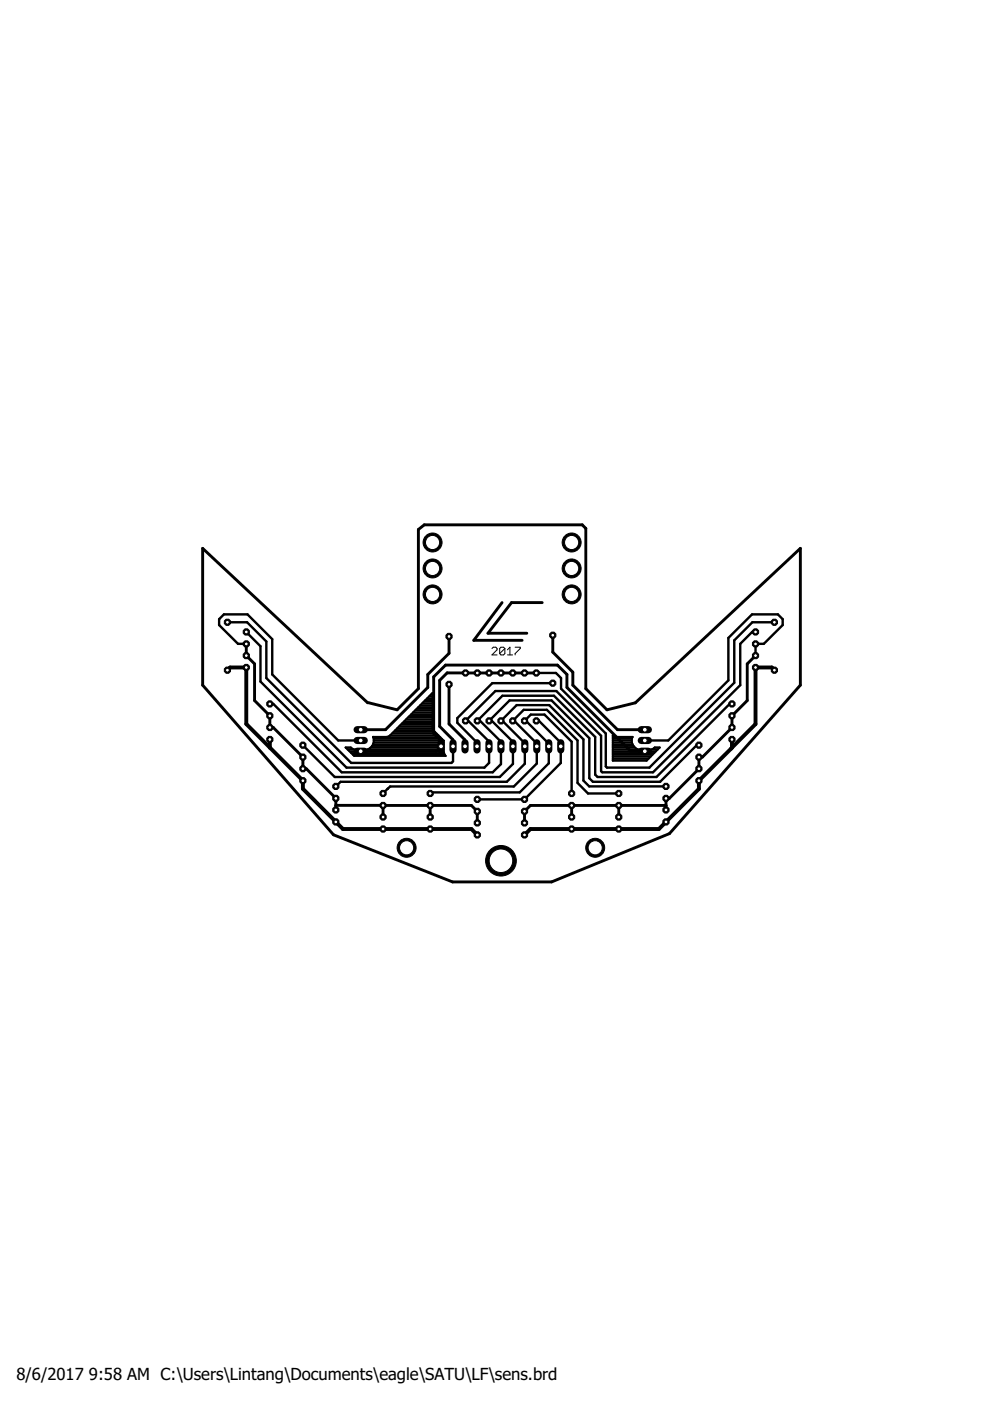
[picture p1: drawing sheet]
<svg xmlns="http://www.w3.org/2000/svg" width="210mm" height="297mm" viewBox="0 0 210 297" stroke-linecap="round" stroke-linejoin="round" font-family="sans-serif">
<defs><g id="words">
<g font-size="3.5">
<text x="3.5" y="292.5">8/6/2017</text>
<text x="18.9" y="292.5">9:58 AM C:\Users\Lintang\Documents\eagle\SATU\LF\sens.brd</text>
</g>
</g></defs>
<path d="M104.3 137.5l.3-.3h.5l.3 .3v.3l-1.1 1.1h1.1M107 137.5v1.1l-.2 .3h-.6l-.3-.3M107 137.5l-.2-.3h-.6l-.3 .3v1.1M107 137.5l-1.1 1.1M107.6 138.9h1.1M107.6 137.8l.5-.6v1.7M109.2 137.2h1.1v.3l-1.1 1.1v.3" fill="none" stroke="#000" stroke-width=".21"/>
<g fill="none" stroke="#000" stroke-width=".61">
<path d="M52.2 136.5v2.5M52.2 139l1.8 1.8v7.7l3.2 3.3v2.4h.7l6.3 6.3v2.5M95.2 134.9v3.6l-4.5 4.5v2.8l-9 8.9h-5.2M106.4 127.8l-5.9 8h10.2M115 127.8h-6.5l-5 6.5h8.2M117.2 134.7v3.6l4.3 4.2v2.8l9.4 9.4h5.8M160.2 139l-1.8 1.8v7.7l-3.2 3.3v2.5l-6.3 6.2h-.7v2.5l-6.3 6.2h-.7M160.3 136.3l-.1 .2M78 149l-35-32.7v29l27.7 31.7 25.2 10h21l25-10.3 27.8-31.4v-29l-35 32.7-6 1.5-4.5-4.5v-34l-.8-.7h-33.4l-1.3 1v33.7l-4.5 4.5-6-1.5M93.5 158.2v-1.2l-1.6-1.5v-12l2.6-2.5h23.7l2 2v2.8l13.5 13.5h3M95.2 145.1v8.4l3.3 3.3 .1 1.4M113.7 142.7h-18.9l-1.6 1.6v9.7l2.8 2.8 .1 1.4"/>
<path d="M64.2 163h.1M64.2 163h.8l6.2 6.2v2.5M71.2 170.8h28.7l1.3 1.2v2.5M81.2 170.8v2.4M91.2 170.8v2.4M121.2 170.8v2.4M131.2 170.8v2.4M141.2 170.8h-28.7l-1.3 1.2v2.5M141.2 169.3v2.4M141.2 169.2v.1"/>
</g>
<g fill="none" stroke="#000" stroke-width=".51">
<path d="M48.2 131.9h4.2l4.1 4.1v7.8l18 18h21.2l.4-.4v-3.2M52.2 136.5h-1.7l-4-4v-1.2l1-1h5l5.2 5.2v7.5l14 14h4.8M52.2 134h.1M160.2 139v-2.5h1.7l4-4v-1.2l-1-1h-5.5l-5 5v9l-12.7 12.7h-5M160.2 134h-.7l-2.5 2.5v8.8l-18.5 18.4h-10.8l-.3-.2v-7.5l-9.4-9.5h-13l-6.3 6.3h.6l4.4 4.4v4.6l-1 1h-29.2l-18.3-18.3v-7.5l-3-3M164.2 131.9h-4.7l-3.8 3.9v9l-18 18h-9l-.3-.3v-7l-9.4-9.5v-2.2l-1.1-1.1h-4.2M57.2 149.2h.8l14.5 14.5h32l1.7-1.7v-4.8l-4.4-4.4h-.6l5.3-5.3h11l8.7 8.8v8l.5 .4h12.5l15.5-15.5h.5M64.2 158h.1M78 149h.2M93.5 158.2l-1 1.1h-16M103.7 157.9v.3M113.7 152.8h.6l4.6 4.7v4.3l-7.7 7.7h-10"/>
<path d="M117.2 144.8h-12.8l-7.4 7.5v.9l4.1 4.2v.8M148.2 158h-.5l-7.7 7.8h-14.3l-.8-.8v-8.5l-8-8h-8.9l-4.3 4.3h.6l4.5 4.5v4.7l-2.8 2.7h-35l-6.8-6.7M71.2 166.7l1-.9h35.3l3.8-3.9v-4.3l-4.8-4.8h-.3l3.3-3.3h7l7.2 7.3v8.7l1.2 1.2h16.3M82.2 167.2l-1 1M82.2 167.2h.1M82.2 167.2l.5-.4h26.2l4.9-4.9v-4.3l-4.8-4.8h-.3l2.3-2.3h5l6.4 6.5v9l2.3 2.2h6.5M91.2 168.2h.1M91.2 168.2l.3-.2h18.7l6.2-6.2v-4.1l-4.9-4.9h-.3l1.3-1.3h2.9l5.8 5.7v11"/>
</g>
<g fill="none" stroke="#000" stroke-width=".42">
<path d="M73.3 158.5h1.2M73.7 158.9h1.5M74.1 159.3h20M74.4 159.7h19.8M77.8 158.9h16.3M78.5 158.5h15.6M78.9 158.2h15.2M79.1 157.8h15M79.1 156.3h14.2M79.2 156.6l-.1-.4h2.9l.6-.2 9.1-9.1v7.4l.2 .6 2.2 2.1M79.2 156.6a2.02 2.02 0 0 1-1.6 2.4h-2.3l-.9-.5h-1.1l1.8 1.8h19.4l-.4-.9v-2.4M79.2 157.4h14.9"/>
<path d="M79.2 157h14.9M79.2 156.7h14.5M82.7 155.9h10.3M83.1 155.5h9.5M83.5 155.2h8.7M83.8 154.8h8.1M84.2 154.4h7.5M84.6 154.1h7.1M84.9 153.7h6.8M85.3 153.3h6.4M85.7 152.9h6M86.1 152.5h5.6"/>
<path d="M86.4 152.2h5.3M86.8 151.8h4.9M87.2 151.4h4.5M87.6 151h4.1M87.9 150.7h3.8M88.3 150.3h3.4M88.7 149.9h3M89.1 149.5h2.6M89.5 149.2h2.2M89.8 148.8h1.9M90.2 148.4h1.5M90.6 148.1h1.1"/>
<path d="M91 147.7h.7M91.3 147.3h.4M129.9 155.9v5.4h7.2l2.8-2.8h-1.1l-.9 .5h-2.3a2.06 2.06 0 0 1-1.6-2.4M129.9 155.9l.7 .3h3.5l-.1 .4M129.9 159.7h8.8M129.9 159.3h9.2M129.9 158.9h5.5M129.9 158.5h4.8M129.9 158.2h4.4M129.9 157.8h4.2M129.9 157.4h4.1M129.9 157h4.1"/>
<path d="M129.9 156.7h4.1M129.9 156.3h4.2M129.9 155.9h.1M138 158.9h1.5M138.7 158.5h1.1M74.8 160h19.5M129.9 161.2h7.3M129.9 160.8h7.7M129.9 160.4h8.1M129.9 160h8.4"/>
</g>
<path d="M48.2 142.1l.6-.6h3.4v12l12 12v1.7l8.5 8.6h27.2l1.3 1.2M57.2 156.8v1.7M155.2 158.5l-7 7v1.8l-8.5 8.5h-27.2l-1.3 1.2M155.2 156.8v1.7M164.2 142.1l-.6-.6h-3.4v12l-5 5" fill="none" stroke="#000" stroke-width=".83"/>
<circle cx="52.2" cy="141.5" r=".71" fill="#000" stroke="#000" stroke-width=".21"/>
<circle cx="52.2" cy="141.5" r=".4" fill="#fff" stroke="#000" stroke-width=".21"/>
<circle cx="52.2" cy="139" r=".71" fill="#000" stroke="#000" stroke-width=".21"/>
<circle cx="52.2" cy="139" r=".4" fill="#fff" stroke="#000" stroke-width=".21"/>
<circle cx="111.2" cy="177" r=".71" fill="#000" stroke="#000" stroke-width=".21"/>
<circle cx="111.2" cy="177" r=".4" fill="#fff" stroke="#000" stroke-width=".21"/>
<circle cx="111.2" cy="174.5" r=".71" fill="#000" stroke="#000" stroke-width=".21"/>
<circle cx="111.2" cy="174.5" r=".4" fill="#fff" stroke="#000" stroke-width=".21"/>
<circle cx="121.2" cy="175.8" r=".71" fill="#000" stroke="#000" stroke-width=".21"/>
<circle cx="121.2" cy="175.8" r=".4" fill="#fff" stroke="#000" stroke-width=".21"/>
<circle cx="121.2" cy="173.2" r=".71" fill="#000" stroke="#000" stroke-width=".21"/>
<circle cx="121.2" cy="173.2" r=".4" fill="#fff" stroke="#000" stroke-width=".21"/>
<circle cx="131.2" cy="175.8" r=".71" fill="#000" stroke="#000" stroke-width=".21"/>
<circle cx="131.2" cy="175.8" r=".4" fill="#fff" stroke="#000" stroke-width=".21"/>
<circle cx="131.2" cy="173.2" r=".71" fill="#000" stroke="#000" stroke-width=".21"/>
<circle cx="131.2" cy="173.2" r=".4" fill="#fff" stroke="#000" stroke-width=".21"/>
<circle cx="141.2" cy="174.3" r=".71" fill="#000" stroke="#000" stroke-width=".21"/>
<circle cx="141.2" cy="174.3" r=".4" fill="#fff" stroke="#000" stroke-width=".21"/>
<circle cx="141.2" cy="171.7" r=".71" fill="#000" stroke="#000" stroke-width=".21"/>
<circle cx="141.2" cy="171.7" r=".4" fill="#fff" stroke="#000" stroke-width=".21"/>
<circle cx="148.2" cy="165.5" r=".71" fill="#000" stroke="#000" stroke-width=".21"/>
<circle cx="148.2" cy="165.5" r=".4" fill="#fff" stroke="#000" stroke-width=".21"/>
<circle cx="148.2" cy="163" r=".71" fill="#000" stroke="#000" stroke-width=".21"/>
<circle cx="148.2" cy="163" r=".4" fill="#fff" stroke="#000" stroke-width=".21"/>
<circle cx="155.2" cy="156.8" r=".71" fill="#000" stroke="#000" stroke-width=".21"/>
<circle cx="155.2" cy="156.8" r=".4" fill="#fff" stroke="#000" stroke-width=".21"/>
<circle cx="155.2" cy="154.2" r=".71" fill="#000" stroke="#000" stroke-width=".21"/>
<circle cx="155.2" cy="154.2" r=".4" fill="#fff" stroke="#000" stroke-width=".21"/>
<circle cx="160.2" cy="141.5" r=".71" fill="#000" stroke="#000" stroke-width=".21"/>
<circle cx="160.2" cy="141.5" r=".4" fill="#fff" stroke="#000" stroke-width=".21"/>
<circle cx="160.2" cy="139" r=".71" fill="#000" stroke="#000" stroke-width=".21"/>
<circle cx="160.2" cy="139" r=".4" fill="#fff" stroke="#000" stroke-width=".21"/>
<circle cx="57.2" cy="156.8" r=".71" fill="#000" stroke="#000" stroke-width=".21"/>
<circle cx="57.2" cy="156.8" r=".4" fill="#fff" stroke="#000" stroke-width=".21"/>
<circle cx="57.2" cy="154.2" r=".71" fill="#000" stroke="#000" stroke-width=".21"/>
<circle cx="57.2" cy="154.2" r=".4" fill="#fff" stroke="#000" stroke-width=".21"/>
<circle cx="64.2" cy="165.5" r=".71" fill="#000" stroke="#000" stroke-width=".21"/>
<circle cx="64.2" cy="165.5" r=".4" fill="#fff" stroke="#000" stroke-width=".21"/>
<circle cx="64.2" cy="163" r=".71" fill="#000" stroke="#000" stroke-width=".21"/>
<circle cx="64.2" cy="163" r=".4" fill="#fff" stroke="#000" stroke-width=".21"/>
<circle cx="71.2" cy="174.3" r=".71" fill="#000" stroke="#000" stroke-width=".21"/>
<circle cx="71.2" cy="174.3" r=".4" fill="#fff" stroke="#000" stroke-width=".21"/>
<circle cx="71.2" cy="171.7" r=".71" fill="#000" stroke="#000" stroke-width=".21"/>
<circle cx="71.2" cy="171.7" r=".4" fill="#fff" stroke="#000" stroke-width=".21"/>
<circle cx="81.2" cy="175.8" r=".71" fill="#000" stroke="#000" stroke-width=".21"/>
<circle cx="81.2" cy="175.8" r=".4" fill="#fff" stroke="#000" stroke-width=".21"/>
<circle cx="81.2" cy="173.2" r=".71" fill="#000" stroke="#000" stroke-width=".21"/>
<circle cx="81.2" cy="173.2" r=".4" fill="#fff" stroke="#000" stroke-width=".21"/>
<circle cx="91.2" cy="175.8" r=".71" fill="#000" stroke="#000" stroke-width=".21"/>
<circle cx="91.2" cy="175.8" r=".4" fill="#fff" stroke="#000" stroke-width=".21"/>
<circle cx="91.2" cy="173.2" r=".71" fill="#000" stroke="#000" stroke-width=".21"/>
<circle cx="91.2" cy="173.2" r=".4" fill="#fff" stroke="#000" stroke-width=".21"/>
<circle cx="101.2" cy="177" r=".71" fill="#000" stroke="#000" stroke-width=".21"/>
<circle cx="101.2" cy="177" r=".4" fill="#fff" stroke="#000" stroke-width=".21"/>
<circle cx="101.2" cy="174.5" r=".71" fill="#000" stroke="#000" stroke-width=".21"/>
<circle cx="101.2" cy="174.5" r=".4" fill="#fff" stroke="#000" stroke-width=".21"/>
<circle cx="52.2" cy="136.5" r=".71" fill="#000" stroke="#000" stroke-width=".21"/>
<circle cx="52.2" cy="136.5" r=".4" fill="#fff" stroke="#000" stroke-width=".21"/>
<circle cx="52.2" cy="134" r=".71" fill="#000" stroke="#000" stroke-width=".21"/>
<circle cx="52.2" cy="134" r=".4" fill="#fff" stroke="#000" stroke-width=".21"/>
<circle cx="111.2" cy="172" r=".71" fill="#000" stroke="#000" stroke-width=".21"/>
<circle cx="111.2" cy="172" r=".4" fill="#fff" stroke="#000" stroke-width=".21"/>
<circle cx="111.2" cy="169.5" r=".71" fill="#000" stroke="#000" stroke-width=".21"/>
<circle cx="111.2" cy="169.5" r=".4" fill="#fff" stroke="#000" stroke-width=".21"/>
<circle cx="121.2" cy="170.8" r=".71" fill="#000" stroke="#000" stroke-width=".21"/>
<circle cx="121.2" cy="170.8" r=".4" fill="#fff" stroke="#000" stroke-width=".21"/>
<circle cx="121.2" cy="168.2" r=".71" fill="#000" stroke="#000" stroke-width=".21"/>
<circle cx="121.2" cy="168.2" r=".4" fill="#fff" stroke="#000" stroke-width=".21"/>
<circle cx="131.2" cy="170.8" r=".71" fill="#000" stroke="#000" stroke-width=".21"/>
<circle cx="131.2" cy="170.8" r=".4" fill="#fff" stroke="#000" stroke-width=".21"/>
<circle cx="131.2" cy="168.2" r=".71" fill="#000" stroke="#000" stroke-width=".21"/>
<circle cx="131.2" cy="168.2" r=".4" fill="#fff" stroke="#000" stroke-width=".21"/>
<circle cx="141.2" cy="169.3" r=".71" fill="#000" stroke="#000" stroke-width=".21"/>
<circle cx="141.2" cy="169.3" r=".4" fill="#fff" stroke="#000" stroke-width=".21"/>
<circle cx="141.2" cy="166.7" r=".71" fill="#000" stroke="#000" stroke-width=".21"/>
<circle cx="141.2" cy="166.7" r=".4" fill="#fff" stroke="#000" stroke-width=".21"/>
<circle cx="148.2" cy="160.5" r=".71" fill="#000" stroke="#000" stroke-width=".21"/>
<circle cx="148.2" cy="160.5" r=".4" fill="#fff" stroke="#000" stroke-width=".21"/>
<circle cx="148.2" cy="158" r=".71" fill="#000" stroke="#000" stroke-width=".21"/>
<circle cx="148.2" cy="158" r=".4" fill="#fff" stroke="#000" stroke-width=".21"/>
<circle cx="155.2" cy="151.8" r=".71" fill="#000" stroke="#000" stroke-width=".21"/>
<circle cx="155.2" cy="151.8" r=".4" fill="#fff" stroke="#000" stroke-width=".21"/>
<circle cx="155.2" cy="149.2" r=".71" fill="#000" stroke="#000" stroke-width=".21"/>
<circle cx="155.2" cy="149.2" r=".4" fill="#fff" stroke="#000" stroke-width=".21"/>
<circle cx="160.2" cy="136.5" r=".71" fill="#000" stroke="#000" stroke-width=".21"/>
<circle cx="160.2" cy="136.5" r=".4" fill="#fff" stroke="#000" stroke-width=".21"/>
<circle cx="160.2" cy="134" r=".71" fill="#000" stroke="#000" stroke-width=".21"/>
<circle cx="160.2" cy="134" r=".4" fill="#fff" stroke="#000" stroke-width=".21"/>
<circle cx="57.2" cy="151.8" r=".71" fill="#000" stroke="#000" stroke-width=".21"/>
<circle cx="57.2" cy="151.8" r=".4" fill="#fff" stroke="#000" stroke-width=".21"/>
<circle cx="57.2" cy="149.2" r=".71" fill="#000" stroke="#000" stroke-width=".21"/>
<circle cx="57.2" cy="149.2" r=".4" fill="#fff" stroke="#000" stroke-width=".21"/>
<circle cx="64.2" cy="160.5" r=".71" fill="#000" stroke="#000" stroke-width=".21"/>
<circle cx="64.2" cy="160.5" r=".4" fill="#fff" stroke="#000" stroke-width=".21"/>
<circle cx="64.2" cy="158" r=".71" fill="#000" stroke="#000" stroke-width=".21"/>
<circle cx="64.2" cy="158" r=".4" fill="#fff" stroke="#000" stroke-width=".21"/>
<circle cx="71.2" cy="169.3" r=".71" fill="#000" stroke="#000" stroke-width=".21"/>
<circle cx="71.2" cy="169.3" r=".4" fill="#fff" stroke="#000" stroke-width=".21"/>
<circle cx="71.2" cy="166.7" r=".71" fill="#000" stroke="#000" stroke-width=".21"/>
<circle cx="71.2" cy="166.7" r=".4" fill="#fff" stroke="#000" stroke-width=".21"/>
<circle cx="81.2" cy="170.8" r=".71" fill="#000" stroke="#000" stroke-width=".21"/>
<circle cx="81.2" cy="170.8" r=".4" fill="#fff" stroke="#000" stroke-width=".21"/>
<circle cx="81.2" cy="168.2" r=".71" fill="#000" stroke="#000" stroke-width=".21"/>
<circle cx="81.2" cy="168.2" r=".4" fill="#fff" stroke="#000" stroke-width=".21"/>
<circle cx="91.2" cy="170.8" r=".71" fill="#000" stroke="#000" stroke-width=".21"/>
<circle cx="91.2" cy="170.8" r=".4" fill="#fff" stroke="#000" stroke-width=".21"/>
<circle cx="91.2" cy="168.2" r=".71" fill="#000" stroke="#000" stroke-width=".21"/>
<circle cx="91.2" cy="168.2" r=".4" fill="#fff" stroke="#000" stroke-width=".21"/>
<circle cx="101.2" cy="172" r=".71" fill="#000" stroke="#000" stroke-width=".21"/>
<circle cx="101.2" cy="172" r=".4" fill="#fff" stroke="#000" stroke-width=".21"/>
<circle cx="101.2" cy="169.5" r=".71" fill="#000" stroke="#000" stroke-width=".21"/>
<circle cx="101.2" cy="169.5" r=".4" fill="#fff" stroke="#000" stroke-width=".21"/>
<path d="M75.7 159.3h1.5" fill="none" stroke="#000" stroke-width="1.5"/>
<circle cx="76.5" cy="159.3" r=".51" fill="#fff" stroke="#000" stroke-width=".21"/>
<path d="M75.7 157h1.5" fill="none" stroke="#000" stroke-width="1.5"/>
<circle cx="76.5" cy="157" r=".51" fill="#fff" stroke="#000" stroke-width=".21"/>
<path d="M75.7 154.7h1.5" fill="none" stroke="#000" stroke-width="1.5"/>
<circle cx="76.5" cy="154.7" r=".51" fill="#fff" stroke="#000" stroke-width=".21"/>
<path d="M136 159.3h1.5" fill="none" stroke="#000" stroke-width="1.5"/>
<circle cx="136.7" cy="159.3" r=".51" fill="#fff" stroke="#000" stroke-width=".21"/>
<path d="M136 157h1.5" fill="none" stroke="#000" stroke-width="1.5"/>
<circle cx="136.7" cy="157" r=".51" fill="#fff" stroke="#000" stroke-width=".21"/>
<path d="M136 154.7h1.5" fill="none" stroke="#000" stroke-width="1.5"/>
<circle cx="136.7" cy="154.7" r=".51" fill="#fff" stroke="#000" stroke-width=".21"/>
<circle cx="48.2" cy="131.9" r=".71" fill="#000" stroke="#000" stroke-width=".21"/>
<circle cx="48.2" cy="131.9" r=".4" fill="#fff" stroke="#000" stroke-width=".21"/>
<circle cx="48.2" cy="142.1" r=".71" fill="#000" stroke="#000" stroke-width=".21"/>
<circle cx="48.2" cy="142.1" r=".4" fill="#fff" stroke="#000" stroke-width=".21"/>
<circle cx="164.2" cy="142.1" r=".71" fill="#000" stroke="#000" stroke-width=".21"/>
<circle cx="164.2" cy="142.1" r=".4" fill="#fff" stroke="#000" stroke-width=".21"/>
<circle cx="164.2" cy="131.9" r=".71" fill="#000" stroke="#000" stroke-width=".21"/>
<circle cx="164.2" cy="131.9" r=".4" fill="#fff" stroke="#000" stroke-width=".21"/>
<circle cx="95.2" cy="145.1" r=".71" fill="#000" stroke="#000" stroke-width=".21"/>
<circle cx="95.2" cy="145.1" r=".4" fill="#fff" stroke="#000" stroke-width=".21"/>
<circle cx="95.2" cy="134.9" r=".71" fill="#000" stroke="#000" stroke-width=".21"/>
<circle cx="95.2" cy="134.9" r=".4" fill="#fff" stroke="#000" stroke-width=".21"/>
<circle cx="117.2" cy="144.8" r=".71" fill="#000" stroke="#000" stroke-width=".21"/>
<circle cx="117.2" cy="144.8" r=".4" fill="#fff" stroke="#000" stroke-width=".21"/>
<circle cx="117.2" cy="134.7" r=".71" fill="#000" stroke="#000" stroke-width=".21"/>
<circle cx="117.2" cy="134.7" r=".4" fill="#fff" stroke="#000" stroke-width=".21"/>
<path d="M118.9 157.5v1.5" fill="none" stroke="#000" stroke-width="1.5"/>
<circle cx="118.9" cy="158.2" r=".51" fill="#fff" stroke="#000" stroke-width=".21"/>
<path d="M116.4 157.5v1.5" fill="none" stroke="#000" stroke-width="1.5"/>
<circle cx="116.4" cy="158.2" r=".51" fill="#fff" stroke="#000" stroke-width=".21"/>
<path d="M113.8 157.5v1.5" fill="none" stroke="#000" stroke-width="1.5"/>
<circle cx="113.8" cy="158.2" r=".51" fill="#fff" stroke="#000" stroke-width=".21"/>
<path d="M111.3 157.5v1.5" fill="none" stroke="#000" stroke-width="1.5"/>
<circle cx="111.3" cy="158.2" r=".51" fill="#fff" stroke="#000" stroke-width=".21"/>
<path d="M108.8 157.5v1.5" fill="none" stroke="#000" stroke-width="1.5"/>
<circle cx="108.8" cy="158.2" r=".51" fill="#fff" stroke="#000" stroke-width=".21"/>
<path d="M106.2 157.5v1.5" fill="none" stroke="#000" stroke-width="1.5"/>
<circle cx="106.2" cy="158.2" r=".51" fill="#fff" stroke="#000" stroke-width=".21"/>
<path d="M103.7 157.5v1.5" fill="none" stroke="#000" stroke-width="1.5"/>
<circle cx="103.7" cy="158.2" r=".51" fill="#fff" stroke="#000" stroke-width=".21"/>
<path d="M101.1 157.5v1.5" fill="none" stroke="#000" stroke-width="1.5"/>
<circle cx="101.1" cy="158.2" r=".51" fill="#fff" stroke="#000" stroke-width=".21"/>
<path d="M98.6 157.5v1.5" fill="none" stroke="#000" stroke-width="1.5"/>
<circle cx="98.6" cy="158.2" r=".51" fill="#fff" stroke="#000" stroke-width=".21"/>
<path d="M96.1 157.5v1.5" fill="none" stroke="#000" stroke-width="1.5"/>
<circle cx="96.1" cy="158.2" r=".51" fill="#fff" stroke="#000" stroke-width=".21"/>
<path d="M93.5 157.5v1.5" fill="none" stroke="#000" stroke-width="1.5"/>
<circle cx="93.5" cy="158.2" r=".51" fill="#fff" stroke="#000" stroke-width=".21"/>
<circle cx="113.7" cy="152.8" r=".71" fill="#000" stroke="#000" stroke-width=".21"/>
<circle cx="113.7" cy="152.8" r=".4" fill="#fff" stroke="#000" stroke-width=".21"/>
<circle cx="113.7" cy="142.7" r=".71" fill="#000" stroke="#000" stroke-width=".21"/>
<circle cx="113.7" cy="142.7" r=".4" fill="#fff" stroke="#000" stroke-width=".21"/>
<circle cx="111.2" cy="152.8" r=".71" fill="#000" stroke="#000" stroke-width=".21"/>
<circle cx="111.2" cy="152.8" r=".4" fill="#fff" stroke="#000" stroke-width=".21"/>
<circle cx="111.2" cy="142.7" r=".71" fill="#000" stroke="#000" stroke-width=".21"/>
<circle cx="111.2" cy="142.7" r=".4" fill="#fff" stroke="#000" stroke-width=".21"/>
<circle cx="108.7" cy="152.8" r=".71" fill="#000" stroke="#000" stroke-width=".21"/>
<circle cx="108.7" cy="152.8" r=".4" fill="#fff" stroke="#000" stroke-width=".21"/>
<circle cx="108.7" cy="142.7" r=".71" fill="#000" stroke="#000" stroke-width=".21"/>
<circle cx="108.7" cy="142.7" r=".4" fill="#fff" stroke="#000" stroke-width=".21"/>
<circle cx="106.2" cy="152.8" r=".71" fill="#000" stroke="#000" stroke-width=".21"/>
<circle cx="106.2" cy="152.8" r=".4" fill="#fff" stroke="#000" stroke-width=".21"/>
<circle cx="106.2" cy="142.7" r=".71" fill="#000" stroke="#000" stroke-width=".21"/>
<circle cx="106.2" cy="142.7" r=".4" fill="#fff" stroke="#000" stroke-width=".21"/>
<circle cx="103.7" cy="152.8" r=".71" fill="#000" stroke="#000" stroke-width=".21"/>
<circle cx="103.7" cy="152.8" r=".4" fill="#fff" stroke="#000" stroke-width=".21"/>
<circle cx="103.7" cy="142.7" r=".71" fill="#000" stroke="#000" stroke-width=".21"/>
<circle cx="103.7" cy="142.7" r=".4" fill="#fff" stroke="#000" stroke-width=".21"/>
<circle cx="101.2" cy="152.8" r=".71" fill="#000" stroke="#000" stroke-width=".21"/>
<circle cx="101.2" cy="152.8" r=".4" fill="#fff" stroke="#000" stroke-width=".21"/>
<circle cx="101.2" cy="142.7" r=".71" fill="#000" stroke="#000" stroke-width=".21"/>
<circle cx="101.2" cy="142.7" r=".4" fill="#fff" stroke="#000" stroke-width=".21"/>
<circle cx="98.7" cy="152.8" r=".71" fill="#000" stroke="#000" stroke-width=".21"/>
<circle cx="98.7" cy="152.8" r=".4" fill="#fff" stroke="#000" stroke-width=".21"/>
<circle cx="98.7" cy="142.7" r=".71" fill="#000" stroke="#000" stroke-width=".21"/>
<circle cx="98.7" cy="142.7" r=".4" fill="#fff" stroke="#000" stroke-width=".21"/>
<circle cx="91.7" cy="120.5" r="2.01" fill="#000" stroke="#000" stroke-width=".21"/>
<circle cx="91.7" cy="120.5" r="1.5" fill="#fff" stroke="#000" stroke-width=".21"/>
<circle cx="121.2" cy="120.5" r="2.01" fill="#000" stroke="#000" stroke-width=".21"/>
<circle cx="121.2" cy="120.5" r="1.5" fill="#fff" stroke="#000" stroke-width=".21"/>
<circle cx="91.7" cy="115" r="2.01" fill="#000" stroke="#000" stroke-width=".21"/>
<circle cx="91.7" cy="115" r="1.5" fill="#fff" stroke="#000" stroke-width=".21"/>
<circle cx="121.2" cy="115" r="2.01" fill="#000" stroke="#000" stroke-width=".21"/>
<circle cx="121.2" cy="115" r="1.5" fill="#fff" stroke="#000" stroke-width=".21"/>
<circle cx="106.2" cy="182.5" r="3.2" fill="#000" stroke="#000" stroke-width=".21"/>
<circle cx="106.2" cy="182.5" r="2.5" fill="#fff" stroke="#000" stroke-width=".21"/>
<circle cx="91.7" cy="126" r="2.01" fill="#000" stroke="#000" stroke-width=".21"/>
<circle cx="91.7" cy="126" r="1.5" fill="#fff" stroke="#000" stroke-width=".21"/>
<circle cx="121.2" cy="126" r="2.01" fill="#000" stroke="#000" stroke-width=".21"/>
<circle cx="121.2" cy="126" r="1.5" fill="#fff" stroke="#000" stroke-width=".21"/>
<circle cx="86.2" cy="179.7" r="2.01" fill="#000" stroke="#000" stroke-width=".21"/>
<circle cx="86.2" cy="179.7" r="1.5" fill="#fff" stroke="#000" stroke-width=".21"/>
<circle cx="126.2" cy="179.7" r="2.01" fill="#000" stroke="#000" stroke-width=".21"/>
<circle cx="126.2" cy="179.7" r="1.5" fill="#fff" stroke="#000" stroke-width=".21"/>
<use href="#words"/>
</svg>
